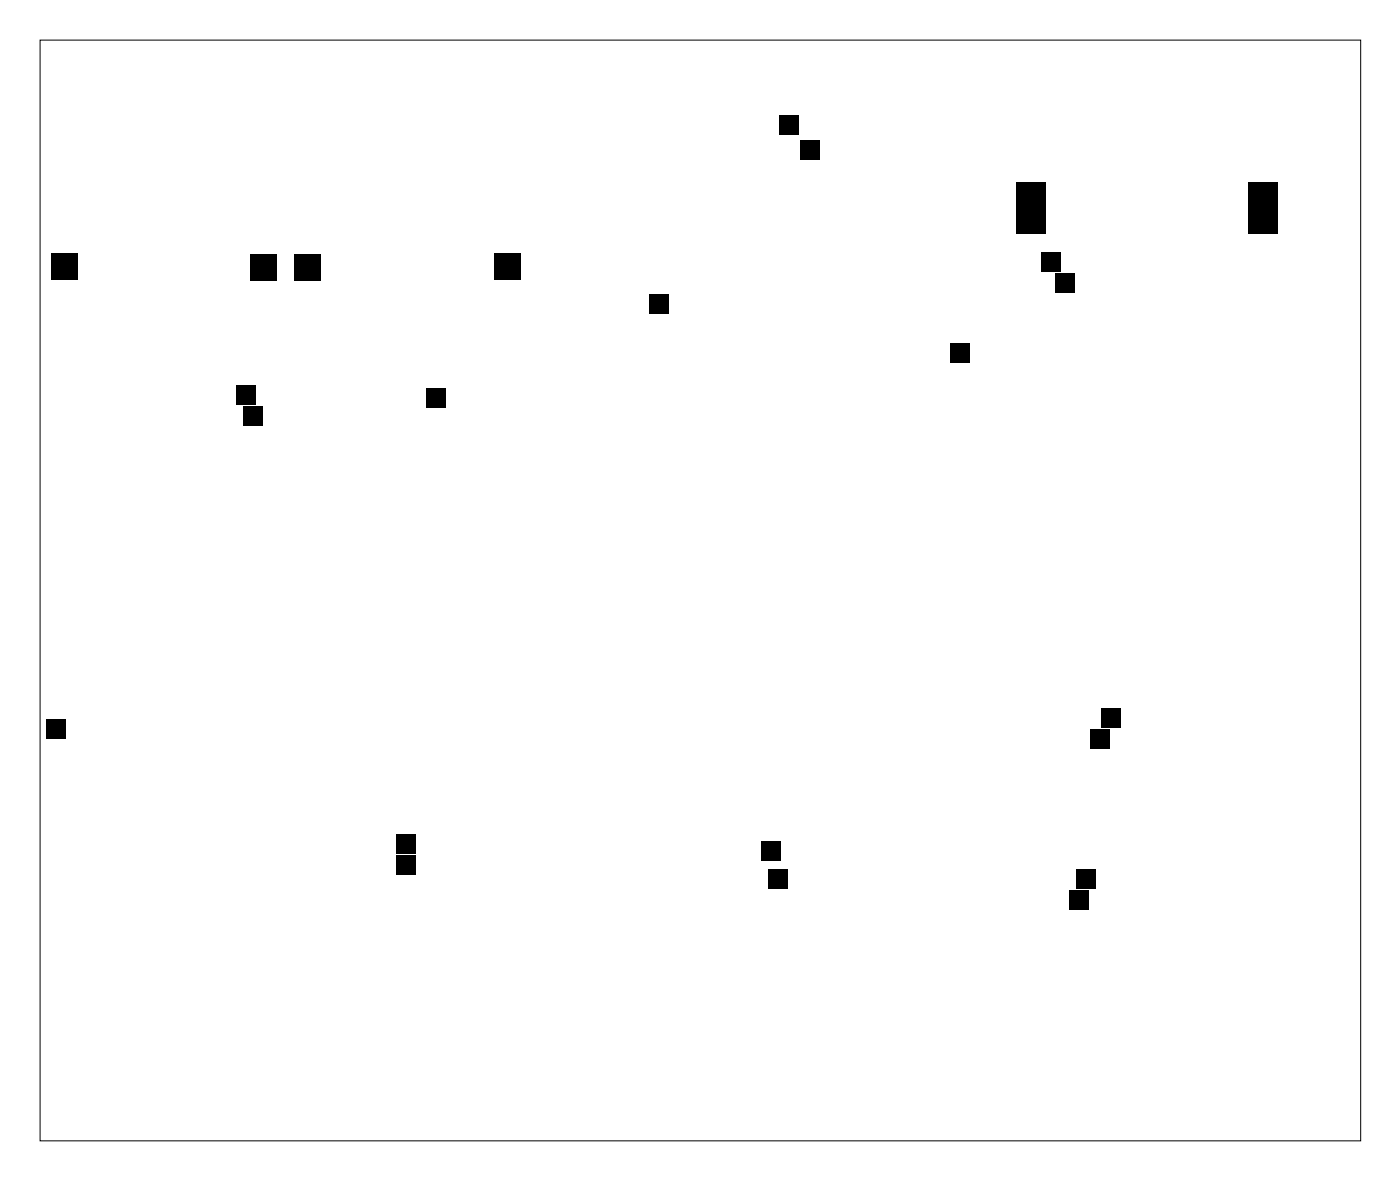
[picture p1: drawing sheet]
<svg xmlns="http://www.w3.org/2000/svg" width="127mm" height="107mm" viewBox="0 0 127 107" stroke-linecap="round" stroke-linejoin="round" font-family="sans-serif">
<path d="M3.6 3.6h119.8v99.8h-119.8z" fill="none" stroke="#000" stroke-width=".09"/>
<g fill="#000">
<path d="M70.7 10.5h1.8v1.8h-1.8zM72.6 12.7h1.8v1.8h-1.8zM92.2 16.5h2.7v4.7h-2.7zM113.3 16.5h2.6v4.7h-2.6zM4.6 22.9h2.4v2.4h-2.4zM21.5 34.9h1.8v1.8h-1.8zM22.1 36.9h1.8v1.8h-1.8zM22.7 23h2.4v2.4h-2.4zM26.7 23h2.4v2.4h-2.4zM38.7 35.2h1.8v1.8h-1.8zM44.9 22.9h2.4v2.4h-2.4zM58.9 26.7h1.8v1.8h-1.8z"/>
<path d="M86.2 31.1h1.8v1.8h-1.8zM94.5 22.9h1.8v1.8h-1.8zM95.8 24.8h1.8v1.8h-1.8zM4.2 65.2h1.8v1.8h-1.8zM35.9 77.5h1.8v1.8h-1.8zM35.9 75.6h1.8v1.8h-1.8zM69.1 76.2h1.8v1.8h-1.8zM69.7 78.8h1.8v1.8h-1.8zM97.7 78.8h1.8v1.8h-1.8zM98.9 66.1h1.8v1.8h-1.8zM99.9 64.2h1.8v1.8h-1.8zM97 80.7h1.8v1.8h-1.8z"/>
</g>
</svg>
